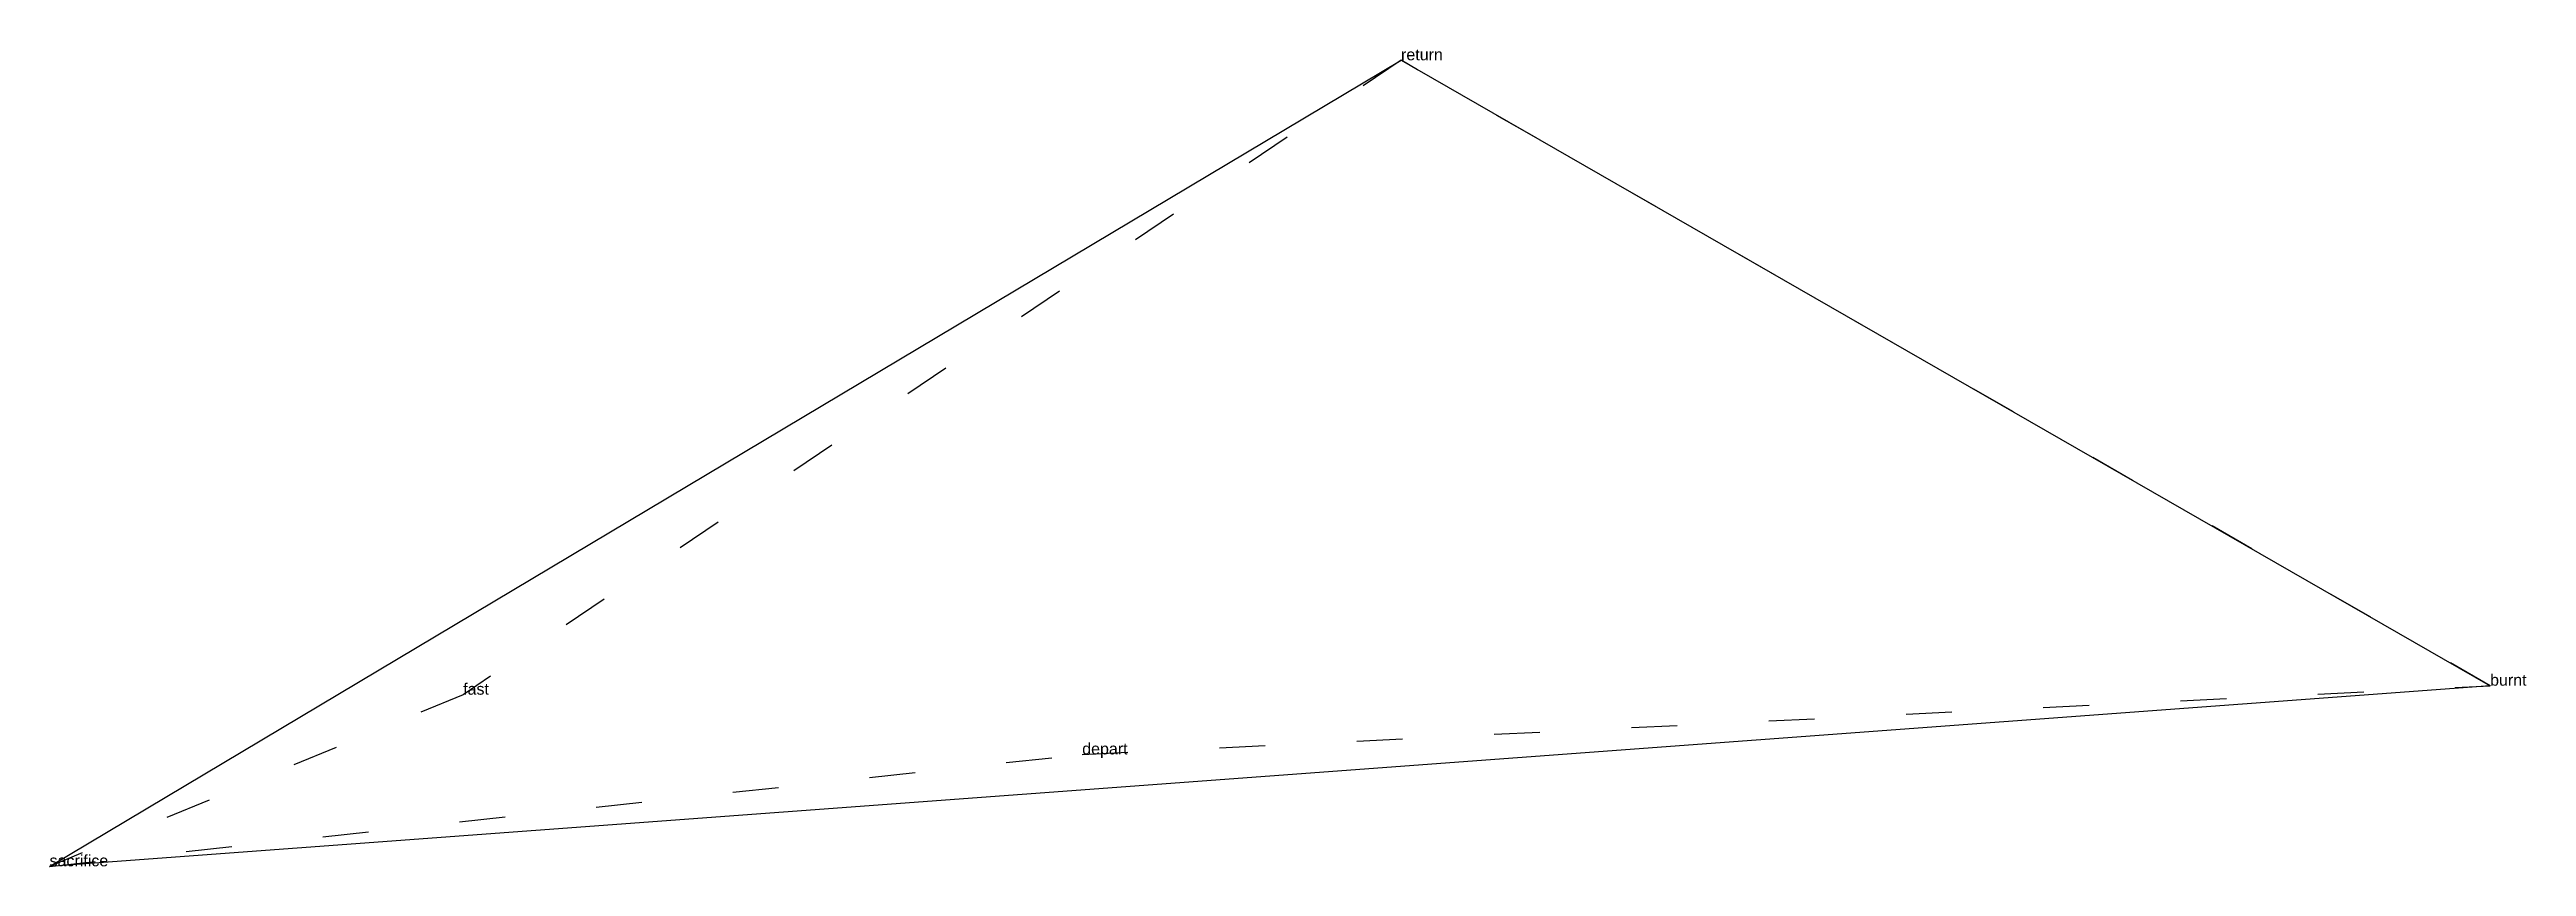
# Model space of a CAD drawing. Extents: x -1.71 to 3.69, y -0.49 to 1.3.
import ezdxf

# ---------------------------------------------------------------- set-up
doc = ezdxf.new("R2010")
doc.units = 0
doc.linetypes.add('DOT', pattern=[0.2, 0, -0.2])
doc.layers.add('TEXT', color=1, linetype='CONTINUOUS')
doc.styles.get("Standard").update_dxf_attribs({"font": 'arial.ttf'})

msp = doc.modelspace()

# ---------------------------------------------------------------- linework, layer by layer
at = {"layer": 'INTERNAL', "linetype": 'DOT'}
msp.add_polyline3d([(-1.7132, -0.4852, 0), (0.5405, -0.2407, 0), (3.6131, -0.0906, 0), (1.2363, 1.2756, 0), (-0.8106, -0.1103, 0), (-1.7132, -0.4852, 0)], close=True, dxfattribs=at)
at = {"layer": 'OUTLINE', "linetype": 'CONTINUOUS'}
msp.add_polyline3d([(-1.7132, -0.4852, 0), (1.2363, 1.2756, 0), (3.6131, -0.0906, 0), (-1.7132, -0.4852, 0)], close=True, dxfattribs=at)

# ---------------------------------------------------------------- texts
at = {"layer": 'TEXT'}
for s, p in [('return', (1.2363, 1.2756)), ('fast', (-0.8106, -0.1103)), ('burnt', (3.6131, -0.0906)), ('depart', (0.5405, -0.2407)), ('sacrifice', (-1.7132, -0.4852))]:
    msp.add_text(s, height=0.025, dxfattribs=at).set_placement(p)

doc.saveas('drawing.dxf')
